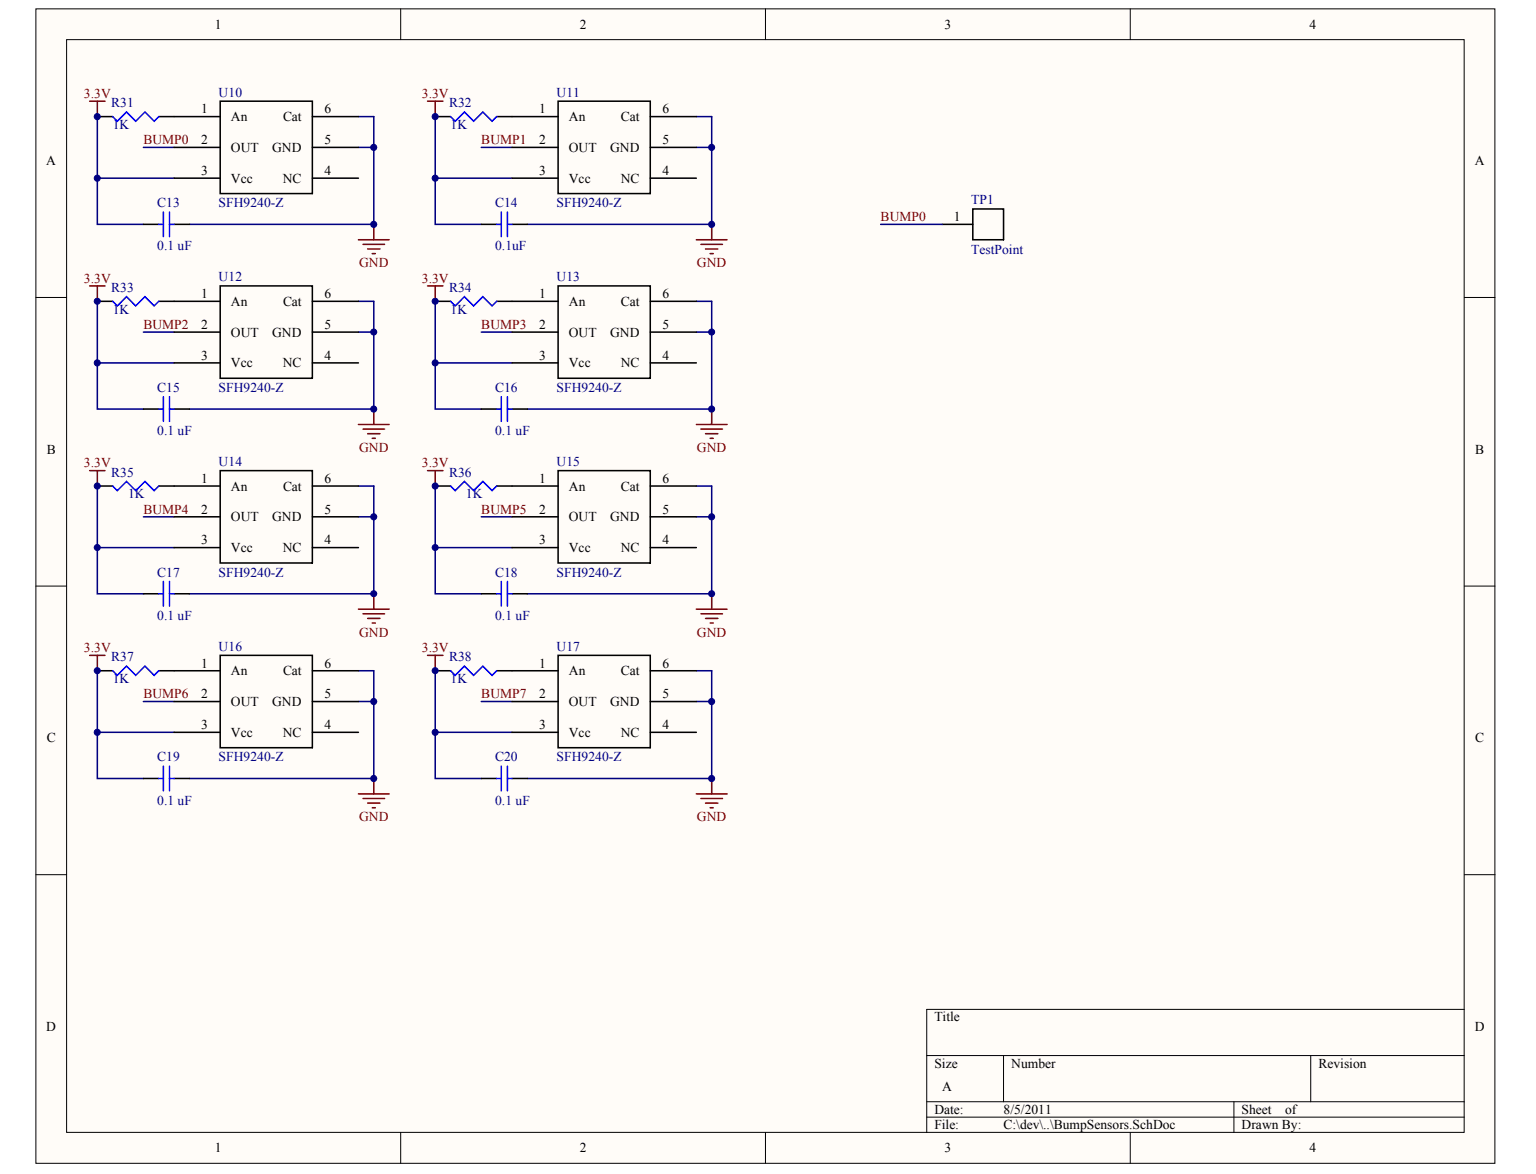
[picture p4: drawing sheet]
<svg xmlns="http://www.w3.org/2000/svg" width="271mm" height="207mm" viewBox="0 0 271 207" stroke-linecap="round" stroke-linejoin="round" font-family="sans-serif">
<defs><g id="words">
<g font-size="2.4">
<text x="37.9" y="5.1">1</text>
<text x="102.3" y="5.1">2</text>
<text x="166.6" y="5.1">3</text>
<text x="231" y="5.1">4</text>
<text x="35.5" y="20">1</text>
<text x="40.7" y="21.4">An</text>
<text x="49.9" y="21.4">Cat</text>
<text x="57.3" y="20">6</text>
<text x="95.1" y="20">1</text>
<text x="100.3" y="21.4">An</text>
<text x="109.5" y="21.4">Cat</text>
<text x="116.9" y="20">6</text>
<text x="8.2" y="29.1">A</text>
<text x="35.5" y="25.4">2</text>
<text x="40.7" y="26.8">OUT</text>
<text x="48" y="26.8">GND</text>
<text x="57.3" y="25.4">5</text>
<text x="95.1" y="25.4">2</text>
<text x="100.3" y="26.8">OUT</text>
<text x="107.6" y="26.8">GND</text>
<text x="116.9" y="25.4">5</text>
<text x="260.1" y="29.1">A</text>
<text x="35.5" y="30.9">3</text>
<text x="40.7" y="32.2">Vcc</text>
<text x="49.9" y="32.2">NC</text>
<text x="57.3" y="30.9">4</text>
<text x="95.1" y="30.9">3</text>
<text x="100.3" y="32.2">Vcc</text>
<text x="109.5" y="32.2">NC</text>
<text x="116.9" y="30.9">4</text>
<text x="168.2" y="39">1</text>
<text x="35.5" y="52.6">1</text>
<text x="40.7" y="53.9">An</text>
<text x="49.9" y="53.9">Cat</text>
<text x="57.3" y="52.6">6</text>
<text x="95.1" y="52.6">1</text>
<text x="100.3" y="53.9">An</text>
<text x="109.5" y="53.9">Cat</text>
<text x="116.9" y="52.6">6</text>
<text x="35.5" y="58">2</text>
<text x="40.7" y="59.4">OUT</text>
<text x="48" y="59.4">GND</text>
<text x="57.3" y="58">5</text>
<text x="95.1" y="58">2</text>
<text x="100.3" y="59.4">OUT</text>
<text x="107.6" y="59.4">GND</text>
<text x="116.9" y="58">5</text>
<text x="35.5" y="63.5">3</text>
<text x="40.7" y="64.8">Vcc</text>
<text x="49.9" y="64.8">NC</text>
<text x="57.3" y="63.5">4</text>
<text x="95.1" y="63.5">3</text>
<text x="100.3" y="64.8">Vcc</text>
<text x="109.5" y="64.8">NC</text>
<text x="116.9" y="63.5">4</text>
<text x="8.3" y="80">B</text>
<text x="260.2" y="80">B</text>
<text x="35.5" y="85.2">1</text>
<text x="40.7" y="86.5">An</text>
<text x="49.9" y="86.5">Cat</text>
<text x="57.3" y="85.2">6</text>
<text x="95.1" y="85.2">1</text>
<text x="100.3" y="86.5">An</text>
<text x="109.5" y="86.5">Cat</text>
<text x="116.9" y="85.2">6</text>
<text x="35.5" y="90.6">2</text>
<text x="40.7" y="92">OUT</text>
<text x="48" y="92">GND</text>
<text x="57.3" y="90.6">5</text>
<text x="95.1" y="90.6">2</text>
<text x="100.3" y="92">OUT</text>
<text x="107.6" y="92">GND</text>
<text x="116.9" y="90.6">5</text>
<text x="35.5" y="96">3</text>
<text x="40.7" y="97.4">Vcc</text>
<text x="49.9" y="97.4">NC</text>
<text x="57.3" y="96">4</text>
<text x="95.1" y="96">3</text>
<text x="100.3" y="97.4">Vcc</text>
<text x="109.5" y="97.4">NC</text>
<text x="116.9" y="96">4</text>
<text x="35.5" y="117.8">1</text>
<text x="40.7" y="119.1">An</text>
<text x="49.9" y="119.1">Cat</text>
<text x="57.3" y="117.8">6</text>
<text x="95.1" y="117.8">1</text>
<text x="100.3" y="119.1">An</text>
<text x="109.5" y="119.1">Cat</text>
<text x="116.9" y="117.8">6</text>
<text x="35.5" y="123.2">2</text>
<text x="40.7" y="124.5">OUT</text>
<text x="48" y="124.5">GND</text>
<text x="57.3" y="123.2">5</text>
<text x="95.1" y="123.2">2</text>
<text x="100.3" y="124.5">OUT</text>
<text x="107.6" y="124.5">GND</text>
<text x="116.9" y="123.2">5</text>
<text x="8.3" y="130.9">C</text>
<text x="35.5" y="128.6">3</text>
<text x="40.7" y="130">Vcc</text>
<text x="49.9" y="130">NC</text>
<text x="57.3" y="128.6">4</text>
<text x="95.1" y="128.6">3</text>
<text x="100.3" y="130">Vcc</text>
<text x="109.5" y="130">NC</text>
<text x="116.9" y="128.6">4</text>
<text x="260.2" y="130.9">C</text>
<text x="8.2" y="181.9">D</text>
<text x="164.8" y="180.2">Title</text>
<text x="260.1" y="181.9">D</text>
<text x="164.8" y="188.3">Size</text>
<text x="178.4" y="188.3">Number</text>
<text x="232.6" y="188.3">Revision</text>
<text x="164.8" y="196.5">Date:</text>
<text x="166.2" y="192.4">A</text>
<text x="177" y="196.5">8/5/2011</text>
<text x="219" y="196.5">Sheet</text>
<text x="226.7" y="196.5">of</text>
<text x="37.9" y="203.3">1</text>
<text x="102.3" y="203.3">2</text>
<text x="164.8" y="199.2">File:</text>
<text x="166.6" y="203.3">3</text>
<text x="177" y="199.2">C:\dev\..\BumpSensors.SchDoc</text>
<text x="219" y="199.2">Drawn By:</text>
<text x="231" y="203.3">4</text>
</g>
<g font-size="2.4" fill="#800000">
<text x="14.8" y="17.3">3.3V</text>
<text x="74.4" y="17.3">3.3V</text>
<text x="25.3" y="25.4">BUMP0</text>
<text x="84.9" y="25.4">BUMP1</text>
<text x="155.3" y="39">BUMP0</text>
<text x="63.3" y="47.1">GND</text>
<text x="122.9" y="47.1">GND</text>
<text x="14.8" y="49.9">3.3V</text>
<text x="74.4" y="49.9">3.3V</text>
<text x="25.3" y="58">BUMP2</text>
<text x="84.9" y="58">BUMP3</text>
<text x="14.8" y="82.5">3.3V</text>
<text x="63.3" y="79.7">GND</text>
<text x="74.4" y="82.5">3.3V</text>
<text x="122.9" y="79.7">GND</text>
<text x="25.3" y="90.6">BUMP4</text>
<text x="84.9" y="90.6">BUMP5</text>
<text x="63.3" y="112.3">GND</text>
<text x="122.9" y="112.3">GND</text>
<text x="14.8" y="115">3.3V</text>
<text x="74.4" y="115">3.3V</text>
<text x="25.3" y="123.2">BUMP6</text>
<text x="84.9" y="123.2">BUMP7</text>
<text x="63.3" y="144.9">GND</text>
<text x="122.9" y="144.9">GND</text>
</g>
<g font-size="2.4" fill="#000080">
<text x="38.6" y="17">U10</text>
<text x="98.2" y="17">U11</text>
<text x="19.6" y="18.9">R31</text>
<text x="19.9" y="22.7">1K</text>
<text x="79.2" y="18.9">R32</text>
<text x="79.5" y="22.7">1K</text>
<text x="27.7" y="36.6">C13</text>
<text x="38.6" y="36.6">SFH9240-Z</text>
<text x="87.3" y="36.6">C14</text>
<text x="98.2" y="36.6">SFH9240-Z</text>
<text x="171.3" y="36">TP1</text>
<text x="27.7" y="44.2">0.1 uF</text>
<text x="87.3" y="44.2">0.1uF</text>
<text x="171.3" y="44.7">TestPoint</text>
<text x="19.6" y="51.5">R33</text>
<text x="38.6" y="49.6">U12</text>
<text x="79.2" y="51.5">R34</text>
<text x="98.2" y="49.6">U13</text>
<text x="19.9" y="55.3">1K</text>
<text x="79.5" y="55.3">1K</text>
<text x="27.7" y="69.2">C15</text>
<text x="38.6" y="69.2">SFH9240-Z</text>
<text x="87.3" y="69.2">C16</text>
<text x="98.2" y="69.2">SFH9240-Z</text>
<text x="27.7" y="76.8">0.1 uF</text>
<text x="87.3" y="76.8">0.1 uF</text>
<text x="38.6" y="82.2">U14</text>
<text x="98.2" y="82.2">U15</text>
<text x="19.6" y="84.1">R35</text>
<text x="22.6" y="87.9">1K</text>
<text x="79.2" y="84.1">R36</text>
<text x="82.2" y="87.9">1K</text>
<text x="27.7" y="101.7">C17</text>
<text x="38.6" y="101.7">SFH9240-Z</text>
<text x="87.3" y="101.7">C18</text>
<text x="98.2" y="101.7">SFH9240-Z</text>
<text x="27.7" y="109.3">0.1 uF</text>
<text x="87.3" y="109.3">0.1 uF</text>
<text x="19.6" y="116.7">R37</text>
<text x="38.6" y="114.8">U16</text>
<text x="79.2" y="116.7">R38</text>
<text x="98.2" y="114.8">U17</text>
<text x="19.9" y="120.5">1K</text>
<text x="79.5" y="120.5">1K</text>
<text x="27.7" y="134.3">C19</text>
<text x="38.6" y="134.3">SFH9240-Z</text>
<text x="87.3" y="134.3">C20</text>
<text x="98.2" y="134.3">SFH9240-Z</text>
<text x="27.7" y="141.9">0.1 uF</text>
<text x="87.3" y="141.9">0.1 uF</text>
</g>
</g></defs>
<g fill="#fffcf8" stroke="#000" stroke-width=".18">
<path d="M6.3 1.6h257.4v203.6h-257.4z"/>
<path d="M11.7 7h246.6v192.7h-246.6z"/>
</g>
<g fill="none" stroke="#000" stroke-width=".18">
<path d="M70.7 1.6v5.4M135 1.6v5.4M199.4 1.6v5.4M6.3 52.5h5.4M258.3 52.5h5.4M6.3 103.4h5.4M258.3 103.4h5.4M6.3 154.3h5.4M258.3 154.3h5.4M258.3 178h-94.8v21.8M70.7 199.8v5.4M135 199.8v5.4"/>
<path d="M163.5 186.2h94.8M163.5 194.3h94.8M163.5 197.1h94.8M177 186.2v8.1M199.4 199.8v5.4M217.7 194.3v5.5M231.2 186.2v8.1"/>
</g>
<g fill="none" stroke="#000080" stroke-width=".27">
<path d="M17.2 20.6v19h8.1M17.2 31.4h13.5M25.3 26h5.4M63.2 20.6h2.7v19h-32.5M63.2 26h2.7M76.8 20.6v19h8.1M76.8 31.4h13.5M84.9 26h5.4M122.8 20.6h2.7v19h-32.5M122.8 26h2.7M155.3 39.6h10.9M17.2 53.1v19.1h8.1"/>
<path d="M25.3 58.6h5.4M63.2 53.1h2.7v19.1h-32.5M63.2 58.6h2.7M76.8 53.1v19.1h8.1M84.9 58.6h5.4M122.8 53.1h2.7v19.1h-32.5M122.8 58.6h2.7M17.2 64h13.5M76.8 64h13.5M17.2 85.7v19h8.1M17.2 96.6h13.5M25.3 91.2h5.4"/>
<path d="M63.2 85.7h2.7v19h-32.5M63.2 91.2h2.7M76.8 85.7v19h8.1M76.8 96.6h13.5M84.9 91.2h5.4M122.8 85.7h2.7v19h-32.5M122.8 91.2h2.7M17.2 118.3v19h8.1M63.2 118.3h2.7v19h-32.5M76.8 118.3v19h8.1M122.8 118.3h2.7v19h-32.5M17.2 129.2h13.5"/>
<path d="M25.3 123.7h5.4M63.2 123.7h2.7M76.8 129.2h13.5M84.9 123.7h5.4M122.8 123.7h2.7"/>
</g>
<g fill="none" stroke="#800000" stroke-width=".27">
<path d="M15.8 17.9h2.7M17.2 17.9v2.7M75.4 17.9h2.7M76.8 17.9v2.7M65.9 39.6v2.7M125.5 39.6v2.7M15.8 50.4h2.7M17.2 50.4v2.7M63.2 42.3h5.4M64 43.1h3.8M64.8 43.9h2.2M65.7 44.7h.5"/>
<path d="M75.4 50.4h2.7M76.8 50.4v2.7M122.8 42.3h5.4M123.6 43.1h3.8M124.5 43.9h2.1M125.3 44.7h.5M63.2 74.9h5.4M64 75.7h3.8M64.8 76.5h2.2M65.7 77.3h.5M65.9 72.2v2.7M122.8 74.9h5.4"/>
<path d="M123.6 75.7h3.8M124.5 76.5h2.1M125.3 77.3h.5M125.5 72.2v2.7M15.8 83h2.7M17.2 83v2.7M75.4 83h2.7M76.8 83v2.7M15.8 115.6h2.7M17.2 115.6v2.7M63.2 107.5h5.4M64 108.3h3.8"/>
<path d="M64.8 109.1h2.2M65.7 109.9h.5M65.9 104.7v2.8M75.4 115.6h2.7M76.8 115.6v2.7M122.8 107.5h5.4M123.6 108.3h3.8M124.5 109.1h2.1M125.3 109.9h.5M125.5 104.7v2.8M65.9 137.3v2.7M125.5 137.3v2.7"/>
<path d="M63.2 140h5.4M64 140.8h3.8M64.8 141.7h2.2M65.7 142.5h.5M122.8 140h5.4M123.6 140.8h3.8M124.5 141.7h2.1M125.3 142.5h.5"/>
</g>
<g fill="none" stroke="#000" stroke-width=".27">
<path d="M38.8 17.9h16.3v16.2h-16.3zM98.4 17.9h16.3v16.2h-16.3zM17.2 20.6h2.7M25.3 39.6h2.7M28 20.6h10.8M30.7 39.6h2.7M30.7 26h8.1M30.7 31.4h8.1M55.1 20.6h8.1M55.1 26h8.1M55.1 31.4h8.1M76.8 20.6h2.7"/>
<path d="M84.9 39.6h2.7M87.6 20.6h10.8M90.3 39.6h2.7M90.3 26h8.1M90.3 31.4h8.1M114.7 20.6h8.1M114.7 26h8.1M114.7 31.4h8.1M166.2 39.6h5.4M171.6 36.9h5.4v5.4h-5.4zM17.2 53.1h2.7M28 53.1h10.8"/>
<path d="M30.7 58.6h8.1M38.8 50.4h16.3v16.3h-16.3zM55.1 53.1h8.1M55.1 58.6h8.1M76.8 53.1h2.7M87.6 53.1h10.8M90.3 58.6h8.1M98.4 50.4h16.3v16.3h-16.3zM114.7 53.1h8.1M114.7 58.6h8.1M25.3 72.2h2.7M30.7 72.2h2.7"/>
<path d="M30.7 64h8.1M55.1 64h8.1M84.9 72.2h2.7M90.3 72.2h2.7M90.3 64h8.1M114.7 64h8.1M17.2 85.7h2.7M28 85.7h10.8M30.7 91.2h8.1M30.7 96.6h8.1M38.8 83h16.3v16.3h-16.3zM55.1 85.7h8.1"/>
<path d="M55.1 91.2h8.1M55.1 96.6h8.1M76.8 85.7h2.7M87.6 85.7h10.8M90.3 91.2h8.1M90.3 96.6h8.1M98.4 83h16.3v16.3h-16.3zM114.7 85.7h8.1M114.7 91.2h8.1M114.7 96.6h8.1M17.2 118.3h2.7M25.3 104.7h2.7"/>
<path d="M28 118.3h10.8M30.7 104.7h2.7M38.8 115.6h16.3v16.3h-16.3zM55.1 118.3h8.1M76.8 118.3h2.7M84.9 104.7h2.7M87.6 118.3h10.8M90.3 104.7h2.7M98.4 115.6h16.3v16.3h-16.3zM114.7 118.3h8.1M25.3 137.3h2.7M30.7 137.3h2.7"/>
<path d="M30.7 123.7h8.1M30.7 129.2h8.1M55.1 123.7h8.1M55.1 129.2h8.1M84.9 137.3h2.7M90.3 137.3h2.7M90.3 123.7h8.1M90.3 129.2h8.1M114.7 123.7h8.1M114.7 129.2h8.1"/>
</g>
<g fill="none" stroke="#00f" stroke-width=".27">
<path d="M19.9 20.6l.8 .8 1.6-1.6 1.6 1.6 1.7-1.6 1.6 1.6 .8-.8M28 39.6h.8M28.8 37.4v4.3M29.9 37.4v4.3M29.9 39.6h.8M79.5 20.6l.8 .8 1.6-1.6 1.6 1.6 1.7-1.6 1.6 1.6 .8-.8M87.6 39.6h.8M88.4 37.4v4.3M89.5 39.6h.8M89.5 37.4v4.3M19.9 53.1l.8 .9 1.6-1.7 1.6 1.7 1.7-1.7 1.6 1.7 .8-.9M79.5 53.1l.8 .9 1.6-1.7 1.6 1.7 1.7-1.7 1.6 1.7 .8-.9"/>
<path d="M28 72.2h.8M28.8 70v4.3M29.9 70v4.3M29.9 72.2h.8M87.6 72.2h.8M88.4 70v4.3M89.5 70v4.3M89.5 72.2h.8M19.9 85.7l.8 .8 1.6-1.6 1.6 1.6 1.7-1.6 1.6 1.6 .8-.8M79.5 85.7l.8 .8 1.6-1.6 1.6 1.6 1.7-1.6 1.6 1.6 .8-.8M19.9 118.3l.8 .8 1.6-1.6 1.6 1.6 1.7-1.6 1.6 1.6 .8-.8M28 104.7h.8"/>
<path d="M28.8 102.6v4.3M29.9 102.6v4.3M29.9 104.7h.8M79.5 118.3l.8 .8 1.6-1.6 1.6 1.6 1.7-1.6 1.6 1.6 .8-.8M87.6 104.7h.8M88.4 102.6v4.3M89.5 102.6v4.3M89.5 104.7h.8M28 137.3h.8M28.8 135.1v4.4M29.9 135.1v4.4M29.9 137.3h.8"/>
<path d="M87.6 137.3h.8M88.4 135.1v4.4M89.5 135.1v4.4M89.5 137.3h.8"/>
</g>
<g fill="#000080" stroke="#000080" stroke-width=".18">
<circle cx="17.1" cy="129.2" r=".54"/>
<circle cx="17.2" cy="118.3" r=".53"/>
<circle cx="17.2" cy="96.6" r=".53"/>
<circle cx="17.1" cy="85.7" r=".54"/>
<circle cx="17.1" cy="64" r=".54"/>
<circle cx="17.2" cy="53.1" r=".53"/>
<circle cx="17.1" cy="31.4" r=".54"/>
<circle cx="17.1" cy="20.6" r=".54"/>
<circle cx="65.9" cy="137.3" r=".54"/>
<circle cx="65.9" cy="123.7" r=".54"/>
<circle cx="65.9" cy="104.7" r=".53"/>
<circle cx="65.9" cy="91.2" r=".54"/>
<circle cx="65.9" cy="72.2" r=".54"/>
<circle cx="65.9" cy="58.6" r=".53"/>
<circle cx="65.9" cy="39.6" r=".54"/>
<circle cx="65.9" cy="26" r=".54"/>
<circle cx="76.7" cy="129.2" r=".54"/>
<circle cx="76.8" cy="118.3" r=".53"/>
<circle cx="76.8" cy="96.6" r=".53"/>
<circle cx="76.7" cy="85.7" r=".54"/>
<circle cx="76.7" cy="64" r=".54"/>
<circle cx="76.8" cy="53.1" r=".53"/>
<circle cx="76.7" cy="31.4" r=".54"/>
<circle cx="76.7" cy="20.6" r=".54"/>
<circle cx="125.5" cy="137.3" r=".54"/>
<circle cx="125.5" cy="123.7" r=".54"/>
<circle cx="125.5" cy="104.7" r=".53"/>
<circle cx="125.5" cy="91.2" r=".54"/>
<circle cx="125.5" cy="72.2" r=".54"/>
<circle cx="125.5" cy="58.6" r=".53"/>
<circle cx="125.5" cy="39.6" r=".54"/>
<circle cx="125.5" cy="26" r=".54"/>
</g>
<use href="#words"/>
</svg>
